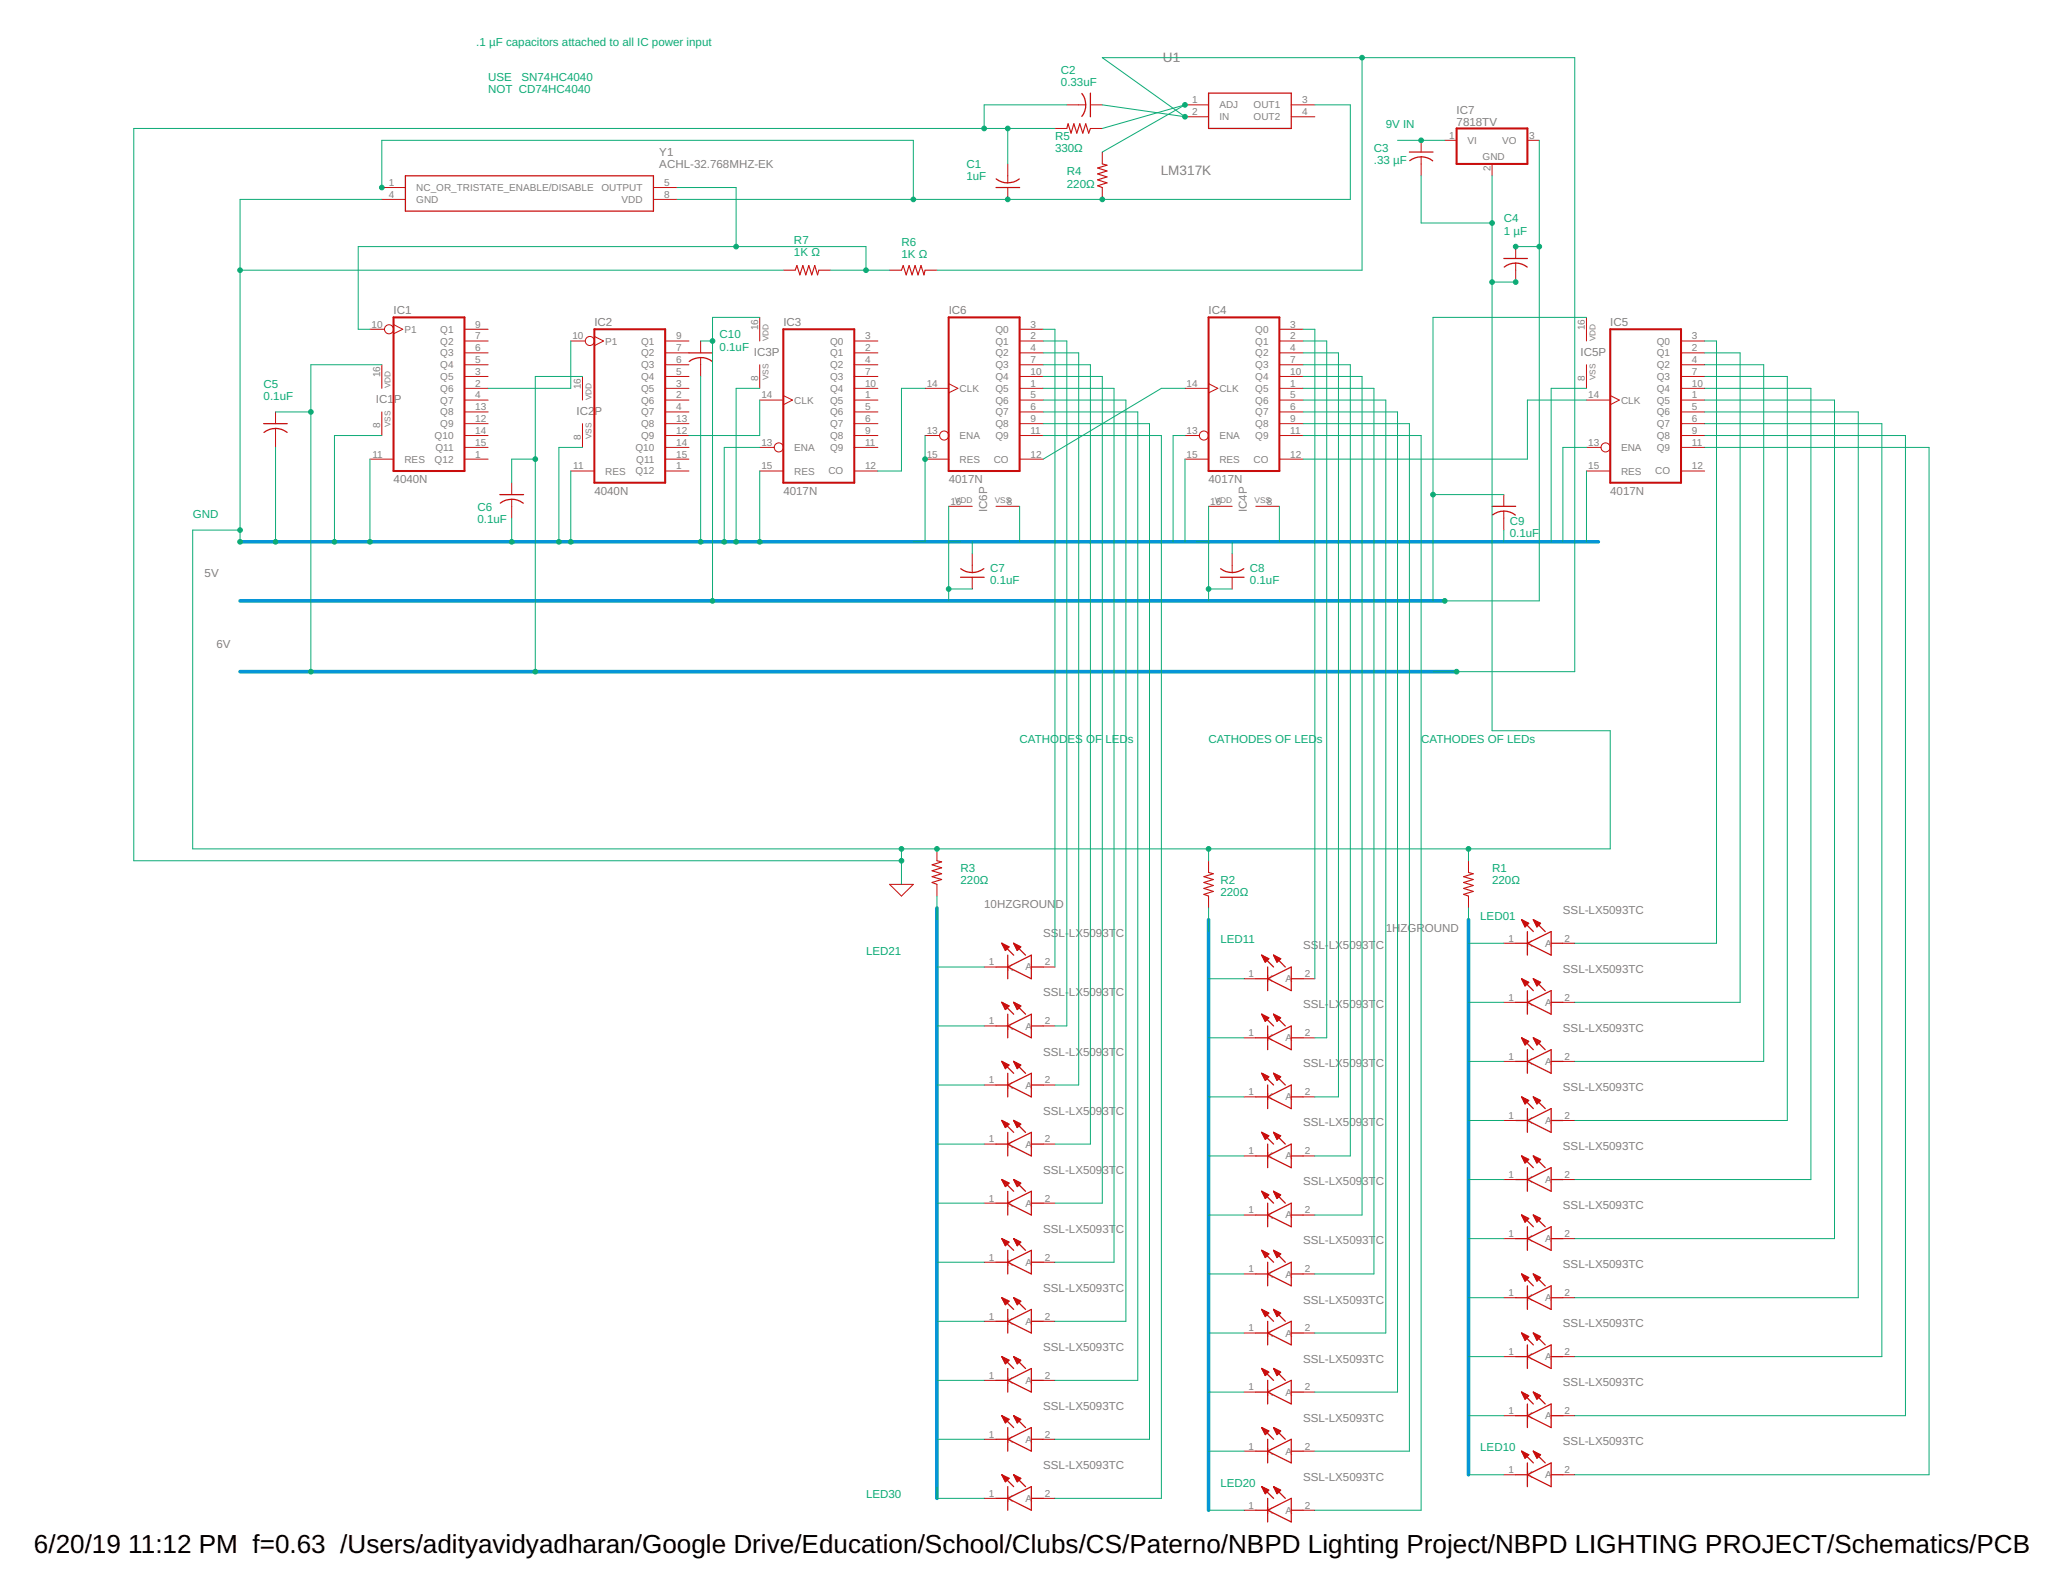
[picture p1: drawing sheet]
<svg xmlns="http://www.w3.org/2000/svg" width="279mm" height="216mm" viewBox="0 0 279 216" stroke-linecap="round" stroke-linejoin="round" font-family="sans-serif">
<defs><g id="words">
<g font-size="3.5">
<text x="4.6" y="210.3">6/20/19</text>
<text x="17.4" y="210.3">11:12 PM f=0.63 /Users/adityavidyadharan/Google Drive/Education/School/Clubs/CS/Paterno/NBPD Lighting Project/NBPD LIGHTING PROJECT/Schematics/PCB/NB</text>
</g>
<g font-size="1.8" fill="#808080">
<text x="157.5" y="8.5">U1</text>
<text x="157.2" y="23.7">LM317K</text>
</g>
<g font-size="1.6" fill="#0dab76">
<text x="64.5" y="6.2">.1 µF capacitors attached to all IC power input</text>
<text x="66.1" y="10.9">USE</text>
<text x="70.6" y="10.9">SN74HC4040</text>
<text x="143.7" y="10">C2</text>
<text x="143.7" y="11.6">0.33uF</text>
<text x="66.1" y="12.6">NOT CD74HC4040</text>
<text x="187.7" y="17.4">9V IN</text>
<text x="130.9" y="22.8">C1</text>
<text x="142.9" y="18.9">R5</text>
<text x="142.9" y="20.6">330Ω</text>
<text x="144.5" y="23.7">R4</text>
<text x="186.1" y="20.5">C3</text>
<text x="186.1" y="22.2">.33 µF</text>
<text x="130.9" y="24.4">1uF</text>
<text x="144.5" y="25.4">220Ω</text>
<text x="107.5" y="33">R7</text>
<text x="107.5" y="34.7">1K Ω</text>
<text x="122.1" y="33.3">R6</text>
<text x="122.1" y="35">1K Ω</text>
<text x="203.7" y="30.1">C4</text>
<text x="203.7" y="31.8">1 µF</text>
<text x="97.5" y="45.8">C10</text>
<text x="97.5" y="47.5">0.1uF</text>
<text x="35.7" y="52.5">C5</text>
<text x="35.7" y="54.2">0.1uF</text>
<text x="26.1" y="70.2">GND</text>
<text x="64.7" y="69.2">C6</text>
<text x="64.7" y="70.8">0.1uF</text>
<text x="204.5" y="71.1">C9</text>
<text x="134.1" y="77.5">C7</text>
<text x="169.3" y="77.5">C8</text>
<text x="204.5" y="72.7">0.1uF</text>
<text x="134.1" y="79.1">0.1uF</text>
<text x="169.3" y="79.1">0.1uF</text>
<text x="138.1" y="100.6">CATHOD</text>
<text x="144.6" y="100.6">ES OF</text>
<text x="149.7" y="100.6">LED</text>
<text x="152.8" y="100.6">s</text>
<text x="163.7" y="100.6">CATHODES OF LED</text>
<text x="178.4" y="100.6">s</text>
<text x="192.5" y="100.6">CATHODES OF LEDs</text>
<text x="130.1" y="118.1">R3</text>
<text x="130.1" y="119.8">220Ω</text>
<text x="165.3" y="119.7">R2</text>
<text x="202.1" y="118.1">R1</text>
<text x="202.1" y="119.8">220Ω</text>
<text x="165.3" y="121.4">220Ω</text>
<text x="200.5" y="124.6">LED01</text>
<text x="117.3" y="129.4">LED21</text>
<text x="165.3" y="127.8">LED11</text>
<text x="200.5" y="196.6">LED10</text>
<text x="117.3" y="203">LED30</text>
<text x="165.3" y="201.4">LED20</text>
</g>
<g font-size="1.6" fill="#808080">
<text x="197.3" y="17">7818TV</text>
<text x="197.3" y="15.4">IC7</text>
<text x="89.3" y="22.8">ACHL-32.768MHZ-EK</text>
<text x="89.3" y="21.2">Y1</text>
<text x="53.3" y="42.6">IC1</text>
<text x="80.5" y="44.2">IC2</text>
<text x="106.1" y="44.2">IC3</text>
<text x="128.5" y="42.6">IC6</text>
<text x="163.7" y="42.6">IC4</text>
<text x="218.1" y="44.2">IC5</text>
<text x="102.1" y="48.2">IC3P</text>
<text x="214.1" y="48.2">IC5P</text>
<text x="50.9" y="54.6">IC1</text>
<text x="53.3" y="54.6">P</text>
<text x="78.1" y="56.2">IC2</text>
<text x="80.5" y="56.2">P</text>
<text x="53.3" y="65.4">4040N</text>
<text x="128.5" y="65.4">4017N</text>
<text x="163.7" y="65.4">4017N</text>
<text x="80.5" y="67">4040N</text>
<text x="106.1" y="67">4017N</text>
<text x="133.7" y="69.4" transform="rotate(-90 133.7 69.4)">IC6P</text>
<text x="168.9" y="69.4" transform="rotate(-90 168.9 69.4)">IC4P</text>
<text x="218.1" y="67">4017N</text>
<text x="27.7" y="78.2">5V</text>
<text x="29.3" y="87.8">6V</text>
<text x="133.3" y="123">10HZGROUN</text>
<text x="142.9" y="123">D</text>
<text x="211.7" y="123.8">SSL-LX5093TC</text>
<text x="141.3" y="127">SSL-</text>
<text x="144.8" y="127">LX509</text>
<text x="149.3" y="127">3T</text>
<text x="151.1" y="127">C</text>
<text x="176.5" y="128.6">SSL-</text>
<text x="180" y="128.6">LX509</text>
<text x="184.5" y="128.6">3T</text>
<text x="186.3" y="128.6">C</text>
<text x="187.7" y="126.2">1H</text>
<text x="189.7" y="126.2">ZGROUND</text>
<text x="211.7" y="131.8">SSL-LX5093TC</text>
<text x="141.3" y="135">SSL-</text>
<text x="144.8" y="135">LX509</text>
<text x="149.3" y="135">3T</text>
<text x="151.1" y="135">C</text>
<text x="176.5" y="136.6">SSL-</text>
<text x="180" y="136.6">LX509</text>
<text x="184.5" y="136.6">3T</text>
<text x="186.3" y="136.6">C</text>
<text x="141.3" y="143">SSL-LX509</text>
<text x="149.3" y="143">3T</text>
<text x="151.1" y="143">C</text>
<text x="211.7" y="139.8">SSL-LX5093TC</text>
<text x="176.5" y="144.6">SSL-LX509</text>
<text x="184.5" y="144.6">3T</text>
<text x="186.3" y="144.6">C</text>
<text x="211.7" y="147.8">SSL-LX5093TC</text>
<text x="141.3" y="151">SSL-LX509</text>
<text x="149.3" y="151">3T</text>
<text x="151.1" y="151">C</text>
<text x="176.5" y="152.6">SSL-LX509</text>
<text x="184.5" y="152.6">3T</text>
<text x="186.3" y="152.6">C</text>
<text x="211.7" y="155.8">SSL-LX5093TC</text>
<text x="141.3" y="159">SSL-LX509</text>
<text x="149.3" y="159">3T</text>
<text x="151.1" y="159">C</text>
<text x="176.5" y="160.6">SSL-LX509</text>
<text x="184.5" y="160.6">3T</text>
<text x="186.3" y="160.6">C</text>
<text x="141.3" y="167">SSL-LX5093T</text>
<text x="151.1" y="167">C</text>
<text x="211.7" y="163.8">SSL-LX5093TC</text>
<text x="176.5" y="168.6">SSL-LX5093T</text>
<text x="186.3" y="168.6">C</text>
<text x="211.7" y="171.8">SSL-LX5093TC</text>
<text x="141.3" y="175">SSL-LX5093TC</text>
<text x="176.5" y="176.6">SSL-LX5093TC</text>
<text x="211.7" y="179.8">SSL-LX5093TC</text>
<text x="141.3" y="183">SSL-LX5093TC</text>
<text x="176.5" y="184.6">SSL-LX5093TC</text>
<text x="141.3" y="191">SSL-LX5093TC</text>
<text x="211.7" y="187.8">SSL-LX5093TC</text>
<text x="176.5" y="192.6">SSL-LX5093TC</text>
<text x="211.7" y="195.8">SSL-LX5093TC</text>
<text x="141.3" y="199">SSL-LX5093TC</text>
<text x="176.5" y="200.6">SSL-LX5093TC</text>
</g>
<g font-size="1.4" fill="#808080">
<text x="161.4" y="14">1</text>
<text x="161.4" y="15.6">2</text>
<text x="165.2" y="14.7">ADJ</text>
<text x="165.2" y="16.3">IN</text>
<text x="169.8" y="14.7">OUT1</text>
<text x="169.8" y="16.3">OUT2</text>
<text x="176.4" y="14">3</text>
<text x="176.4" y="15.6">4</text>
<text x="196.3" y="18.8">1</text>
<text x="198.7" y="19.5">VI</text>
<text x="200.8" y="21.7">GND</text>
<text x="201.8" y="23.2" transform="rotate(-90 201.8 23.2)">2</text>
<text x="203.5" y="19.5">VO</text>
<text x="207.1" y="18.8">3</text>
<text x="52.7" y="25.2">1</text>
<text x="52.7" y="26.8">4</text>
<text x="56.4" y="25.9">NC_OR_TRISTATE_ENABLE/DISABLE</text>
<text x="56.4" y="27.5">GND</text>
<text x="81.5" y="25.9">OUTPUT</text>
<text x="84.2" y="27.5">VDD</text>
<text x="90" y="25.2">5</text>
<text x="90" y="26.8">8</text>
<text x="50.3" y="44.4">10</text>
<text x="54.8" y="45.1">P1</text>
<text x="59.6" y="46.7">Q2</text>
<text x="59.6" y="45.1">Q1</text>
<text x="64.4" y="47.6">6</text>
<text x="64.4" y="46">7</text>
<text x="64.4" y="44.4">9</text>
<text x="77.5" y="46">10</text>
<text x="82" y="46.7">P1</text>
<text x="86.8" y="46.7">Q1</text>
<text x="91.6" y="47.6">7</text>
<text x="91.6" y="46">9</text>
<text x="102.7" y="44.7" transform="rotate(-90 102.7 44.7)">16</text>
<text x="112.4" y="46.7">Q0</text>
<text x="117.2" y="47.6">2</text>
<text x="117.2" y="46">3</text>
<text x="134.8" y="46.7">Q1</text>
<text x="134.8" y="45.1">Q0</text>
<text x="139.6" y="46">2</text>
<text x="139.6" y="44.4">3</text>
<text x="139.6" y="47.6">4</text>
<text x="170" y="46.7">Q1</text>
<text x="170" y="45.1">Q0</text>
<text x="174.8" y="46">2</text>
<text x="174.8" y="44.4">3</text>
<text x="174.8" y="47.6">4</text>
<text x="214.6" y="44.7" transform="rotate(-90 214.6 44.7)">16</text>
<text x="224.4" y="46.7">Q0</text>
<text x="229.1" y="47.6">2</text>
<text x="229.1" y="46">3</text>
<text x="51.5" y="51.1" transform="rotate(-90 51.5 51.1)">16</text>
<text x="59.6" y="53.1">Q6</text>
<text x="59.6" y="51.5">Q5</text>
<text x="59.6" y="49.9">Q4</text>
<text x="59.6" y="48.3">Q3</text>
<text x="64.4" y="52.4">2</text>
<text x="64.4" y="50.8">3</text>
<text x="64.4" y="54">4</text>
<text x="64.4" y="49.2">5</text>
<text x="78.7" y="52.7" transform="rotate(-90 78.7 52.7)">16</text>
<text x="86.8" y="53.1">Q5</text>
<text x="86.8" y="51.5">Q4</text>
<text x="86.8" y="49.9">Q3</text>
<text x="86.8" y="48.3">Q2</text>
<text x="91.6" y="54">2</text>
<text x="91.6" y="52.4">3</text>
<text x="91.6" y="50.8">5</text>
<text x="91.6" y="49.2">6</text>
<text x="102.7" y="51.6" transform="rotate(-90 102.7 51.6)">8</text>
<text x="103.1" y="54">14</text>
<text x="112.4" y="48.3">Q1</text>
<text x="112.4" y="49.9">Q2</text>
<text x="112.4" y="51.5">Q3</text>
<text x="112.4" y="53.1">Q4</text>
<text x="117.2" y="54">1</text>
<text x="117.2" y="49.2">4</text>
<text x="117.2" y="50.8">7</text>
<text x="117.2" y="52.4">10</text>
<text x="125.5" y="52.4">14</text>
<text x="130" y="53.1">CLK</text>
<text x="134.8" y="53.1">Q5</text>
<text x="134.8" y="48.3">Q2</text>
<text x="134.8" y="49.9">Q3</text>
<text x="134.8" y="51.5">Q4</text>
<text x="139.6" y="52.4">1</text>
<text x="139.6" y="54">5</text>
<text x="139.6" y="49.2">7</text>
<text x="139.6" y="50.8">10</text>
<text x="160.7" y="52.4">14</text>
<text x="165.2" y="53.1">CLK</text>
<text x="170" y="53.1">Q5</text>
<text x="170" y="48.3">Q2</text>
<text x="170" y="49.9">Q3</text>
<text x="170" y="51.5">Q4</text>
<text x="174.8" y="52.4">1</text>
<text x="174.8" y="54">5</text>
<text x="174.8" y="49.2">7</text>
<text x="174.8" y="50.8">10</text>
<text x="214.6" y="51.6" transform="rotate(-90 214.6 51.6)">8</text>
<text x="215.1" y="54">14</text>
<text x="224.4" y="48.3">Q1</text>
<text x="224.4" y="49.9">Q2</text>
<text x="224.4" y="51.5">Q3</text>
<text x="224.4" y="53.1">Q4</text>
<text x="229.1" y="54">1</text>
<text x="229.1" y="49.2">4</text>
<text x="229.1" y="50.8">7</text>
<text x="229.1" y="52.4">10</text>
<text x="51.5" y="58" transform="rotate(-90 51.5 58)">8</text>
<text x="58.9" y="59.5">Q10</text>
<text x="59.6" y="54.7">Q7</text>
<text x="59.6" y="57.9">Q9</text>
<text x="59.6" y="56.3">Q8</text>
<text x="64.4" y="57.2">12</text>
<text x="64.4" y="55.6">13</text>
<text x="64.4" y="58.8">14</text>
<text x="78.7" y="59.6" transform="rotate(-90 78.7 59.6)">8</text>
<text x="86.8" y="54.7">Q6</text>
<text x="86.8" y="56.3">Q7</text>
<text x="86.8" y="59.5">Q9</text>
<text x="86.8" y="57.9">Q8</text>
<text x="91.6" y="55.6">4</text>
<text x="91.6" y="58.8">12</text>
<text x="91.6" y="57.2">13</text>
<text x="107.6" y="54.7">CLK</text>
<text x="112.4" y="54.7">Q5</text>
<text x="112.4" y="56.3">Q6</text>
<text x="112.4" y="57.9">Q7</text>
<text x="112.4" y="59.5">Q8</text>
<text x="117.2" y="55.6">5</text>
<text x="117.2" y="57.2">6</text>
<text x="117.2" y="58.8">9</text>
<text x="125.5" y="58.8">13</text>
<text x="130" y="59.5">ENA</text>
<text x="134.8" y="54.7">Q6</text>
<text x="134.8" y="56.3">Q7</text>
<text x="134.8" y="57.9">Q8</text>
<text x="134.8" y="59.5">Q9</text>
<text x="139.6" y="55.6">6</text>
<text x="139.6" y="57.2">9</text>
<text x="139.6" y="58.8">11</text>
<text x="160.7" y="58.8">13</text>
<text x="165.2" y="59.5">ENA</text>
<text x="170" y="54.7">Q6</text>
<text x="170" y="56.3">Q7</text>
<text x="170" y="57.9">Q8</text>
<text x="170" y="59.5">Q9</text>
<text x="174.8" y="55.6">6</text>
<text x="174.8" y="57.2">9</text>
<text x="174.8" y="58.8">11</text>
<text x="219.5" y="54.7">CLK</text>
<text x="224.4" y="54.7">Q5</text>
<text x="224.4" y="56.3">Q6</text>
<text x="224.4" y="57.9">Q7</text>
<text x="224.4" y="59.5">Q8</text>
<text x="229.1" y="55.6">5</text>
<text x="229.1" y="57.2">6</text>
<text x="229.1" y="58.8">9</text>
<text x="50.4" y="62">11</text>
<text x="54.8" y="62.7">RES</text>
<text x="58.9" y="62.7">Q12</text>
<text x="59" y="61.1">Q11</text>
<text x="64.4" y="62">1</text>
<text x="64.4" y="60.4">15</text>
<text x="77.6" y="63.6">11</text>
<text x="82" y="64.3">RES</text>
<text x="86.1" y="64.3">Q12</text>
<text x="86.1" y="61.1">Q10</text>
<text x="86.2" y="62.7">Q11</text>
<text x="91.6" y="63.6">1</text>
<text x="91.6" y="60.4">14</text>
<text x="91.6" y="62">15</text>
<text x="103.1" y="60.4">13</text>
<text x="103.1" y="63.6">15</text>
<text x="107.6" y="61.1">ENA</text>
<text x="107.6" y="64.3">RES</text>
<text x="112.2" y="64.3">CO</text>
<text x="112.4" y="61.1">Q9</text>
<text x="117.2" y="60.4">11</text>
<text x="117.2" y="63.6">12</text>
<text x="125.5" y="62">15</text>
<text x="130" y="62.7">RES</text>
<text x="134.6" y="62.7">CO</text>
<text x="139.6" y="62">12</text>
<text x="160.7" y="62">15</text>
<text x="165.2" y="62.7">RES</text>
<text x="169.8" y="62.7">CO</text>
<text x="174.8" y="62">12</text>
<text x="215.1" y="60.4">13</text>
<text x="215.1" y="63.6">15</text>
<text x="219.5" y="61.1">ENA</text>
<text x="219.5" y="64.3">RES</text>
<text x="224.2" y="64.3">CO</text>
<text x="224.4" y="61.1">Q9</text>
<text x="229.1" y="60.4">11</text>
<text x="229.1" y="63.6">12</text>
<text x="128.7" y="68.4">16</text>
<text x="136.4" y="68.4">8</text>
<text x="163.9" y="68.4">16</text>
<text x="171.6" y="68.4">8</text>
<text x="133.9" y="130.7">1</text>
<text x="136.4" y="131.5">K</text>
<text x="138.9" y="131.4">A</text>
<text x="141.5" y="130.7">2</text>
<text x="204.3" y="127.5">1</text>
<text x="206.7" y="128.3">K</text>
<text x="209.3" y="128.2">A</text>
<text x="211.9" y="127.5">2</text>
<text x="169.1" y="132.3">1</text>
<text x="171.6" y="133.1">K</text>
<text x="174.1" y="133">A</text>
<text x="176.7" y="132.3">2</text>
<text x="204.3" y="135.5">1</text>
<text x="206.7" y="136.2">K</text>
<text x="209.3" y="136.2">A</text>
<text x="211.9" y="135.5">2</text>
<text x="133.9" y="138.7">1</text>
<text x="136.4" y="139.4">K</text>
<text x="138.9" y="139.4">A</text>
<text x="141.5" y="138.7">2</text>
<text x="169.1" y="140.3">1</text>
<text x="171.6" y="141">K</text>
<text x="174.1" y="141">A</text>
<text x="176.7" y="140.3">2</text>
<text x="204.3" y="143.5">1</text>
<text x="211.9" y="143.5">2</text>
<text x="133.9" y="146.7">1</text>
<text x="136.4" y="147.4">K</text>
<text x="138.9" y="147.4">A</text>
<text x="141.5" y="146.7">2</text>
<text x="169.1" y="148.3">1</text>
<text x="171.6" y="149">K</text>
<text x="174.1" y="149">A</text>
<text x="176.7" y="148.3">2</text>
<text x="206.7" y="144.2">K</text>
<text x="209.3" y="144.2">A</text>
<text x="133.9" y="154.7">1</text>
<text x="136.4" y="155.4">K</text>
<text x="138.9" y="155.4">A</text>
<text x="141.5" y="154.7">2</text>
<text x="204.3" y="151.5">1</text>
<text x="206.7" y="152.2">K</text>
<text x="209.3" y="152.2">A</text>
<text x="211.9" y="151.5">2</text>
<text x="169.1" y="156.3">1</text>
<text x="171.6" y="157">K</text>
<text x="174.1" y="157">A</text>
<text x="176.7" y="156.3">2</text>
<text x="204.3" y="159.5">1</text>
<text x="206.7" y="160.2">K</text>
<text x="209.3" y="160.2">A</text>
<text x="211.9" y="159.5">2</text>
<text x="133.9" y="162.7">1</text>
<text x="136.4" y="163.4">K</text>
<text x="138.9" y="163.4">A</text>
<text x="141.5" y="162.7">2</text>
<text x="169.1" y="164.3">1</text>
<text x="171.6" y="165">K</text>
<text x="174.1" y="165">A</text>
<text x="176.7" y="164.3">2</text>
<text x="204.3" y="167.5">1</text>
<text x="211.9" y="167.5">2</text>
<text x="133.9" y="170.7">1</text>
<text x="136.4" y="171.4">K</text>
<text x="138.9" y="171.4">A</text>
<text x="141.5" y="170.7">2</text>
<text x="169.1" y="172.3">1</text>
<text x="171.6" y="173">K</text>
<text x="174.1" y="173">A</text>
<text x="176.7" y="172.3">2</text>
<text x="206.7" y="168.2">K</text>
<text x="209.3" y="168.2">A</text>
<text x="133.9" y="178.7">1</text>
<text x="136.4" y="179.4">K</text>
<text x="138.9" y="179.4">A</text>
<text x="141.5" y="178.7">2</text>
<text x="204.3" y="175.5">1</text>
<text x="206.7" y="176.2">K</text>
<text x="209.3" y="176.2">A</text>
<text x="211.9" y="175.5">2</text>
<text x="169.1" y="180.3">1</text>
<text x="171.6" y="181">K</text>
<text x="174.1" y="181">A</text>
<text x="176.7" y="180.3">2</text>
<text x="204.3" y="183.5">1</text>
<text x="206.7" y="184.2">K</text>
<text x="209.3" y="184.2">A</text>
<text x="211.9" y="183.5">2</text>
<text x="133.9" y="186.7">1</text>
<text x="136.4" y="187.4">K</text>
<text x="138.9" y="187.4">A</text>
<text x="141.5" y="186.7">2</text>
<text x="169.1" y="188.3">1</text>
<text x="171.6" y="189">K</text>
<text x="174.1" y="189">A</text>
<text x="176.7" y="188.3">2</text>
<text x="204.3" y="191.5">1</text>
<text x="211.9" y="191.5">2</text>
<text x="133.9" y="194.7">1</text>
<text x="136.4" y="195.4">K</text>
<text x="138.9" y="195.4">A</text>
<text x="141.5" y="194.7">2</text>
<text x="169.1" y="196.3">1</text>
<text x="171.6" y="197">K</text>
<text x="174.1" y="197">A</text>
<text x="176.7" y="196.3">2</text>
<text x="206.7" y="192.2">K</text>
<text x="209.3" y="192.2">A</text>
<text x="133.9" y="202.7">1</text>
<text x="136.4" y="203.4">K</text>
<text x="138.9" y="203.4">A</text>
<text x="141.5" y="202.7">2</text>
<text x="204.3" y="199.5">1</text>
<text x="206.7" y="200.2">K</text>
<text x="209.3" y="200.2">A</text>
<text x="211.9" y="199.5">2</text>
<text x="169.1" y="204.3">1</text>
<text x="171.6" y="205">K</text>
<text x="174.1" y="205">A</text>
<text x="176.7" y="204.3">2</text>
</g>
<g font-size="1.1" fill="#808080">
<text x="104.1" y="46.2" transform="rotate(-90 104.1 46.2)">VDD</text>
<text x="216.1" y="46.2" transform="rotate(-90 216.1 46.2)">VDD</text>
<text x="52.9" y="52.6" transform="rotate(-90 52.9 52.6)">VDD</text>
<text x="104.1" y="51.5" transform="rotate(-90 104.1 51.5)">VSS</text>
<text x="216.1" y="51.5" transform="rotate(-90 216.1 51.5)">VSS</text>
<text x="52.9" y="57.9" transform="rotate(-90 52.9 57.9)">VSS</text>
<text x="80.1" y="59.5" transform="rotate(-90 80.1 59.5)">VSS</text>
<text x="80.1" y="54.2" transform="rotate(-90 80.1 54.2)">VDD</text>
<text x="129.3" y="68.2">VDD</text>
<text x="134.7" y="68.2">VSS</text>
<text x="164.5" y="68.2">VDD</text>
<text x="169.9" y="68.2">VSS</text>
</g>
</g></defs>
<path d="M197.3 17.4h9.6v4.8h-9.6zM53.3 43h9.6v20.8h-9.6zM80.5 44.6h9.6v20.8h-9.6zM106.1 44.6h9.6v20.8h-9.6zM128.5 43h9.6v20.8h-9.6zM163.7 43h9.6v20.8h-9.6zM218.1 44.6h9.6v20.8h-9.6z" fill="none" stroke="#c90d0c" stroke-width=".28"/>
<g fill="none" stroke="#c90d0c" stroke-width=".14">
<path d="M142.9 17.4h1.6M144.5 14.2h2.5M147.7 14.2h1.6M147.7 17.4h1.6M160.5 14.2h3.2M160.5 15.8h3.2M174.9 14.2h3.2M174.9 15.8h3.2M192.5 19v1.6M195.7 19h1.6M206.9 19h1.6M51.7 25.4h3.2"/>
<path d="M51.7 27h3.2M88.5 25.4h3.2M88.5 27h3.2M106.1 36.6h1.6M110.9 36.6h1.6M120.5 36.6h1.6M125.3 36.6h1.6M136.5 22.2v2.6M136.5 25.4v1.6M149.3 20.6v1.6M149.3 25.4v1.6M192.5 21.3v2.5"/>
<path d="M202.1 22.2v1.6M205.3 33.4v1.6M205.3 35.6v2.6M37.3 55.8v1.6M37.3 58v2.6M50.1 44.6h1.9M51.7 49.4v3.2M51.7 55.8v3.2M53.3 44l1.2 .6-1.2 .6M62.9 52.6h3.2M62.9 51h3.2M62.9 54.2h3.2"/>
<path d="M62.9 49.4h3.2M62.9 47.8h3.2M62.9 46.2h3.2M62.9 44.6h3.2M62.9 57.4h3.2M62.9 55.8h3.2M62.9 59h3.2M77.3 46.2h1.9M78.9 51v3.2M78.9 57.4v3.2M80.5 45.6l1.2 .6-1.2 .6M90.1 52.6h3.2"/>
<path d="M90.1 51h3.2M90.1 54.2h3.2M90.1 49.4h3.2M90.1 47.8h3.2M90.1 46.2h3.2M90.1 57.4h3.2M90.1 55.8h3.2M90.1 59h3.2M94.9 46.2v1.6M94.9 48.4v2.6M102.9 54.2h3.2M102.9 43v3.2"/>
<path d="M102.9 49.4v3.2M106.1 53.6l1.2 .6-1.2 .6M115.7 52.6h3.2M115.7 51h3.2M115.7 54.2h3.2M115.7 49.4h3.2M115.7 47.8h3.2M115.7 46.2h3.2M115.7 57.4h3.2M115.7 55.8h3.2M115.7 59h3.2M125.3 52.6h3.2"/>
<path d="M125.3 59h1.9M128.5 52l1.2 .6-1.2 .6M138.1 52.6h3.2M138.1 51h3.2M138.1 54.2h3.2M138.1 49.4h3.2M138.1 47.8h3.2M138.1 46.2h3.2M138.1 44.6h3.2M138.1 57.4h3.2M138.1 55.8h3.2M138.1 59h3.2"/>
<path d="M160.5 52.6h3.2M160.5 59h1.9M163.7 52l1.2 .6-1.2 .6M173.3 52.6h3.2M173.3 51h3.2M173.3 54.2h3.2M173.3 49.4h3.2M173.3 47.8h3.2M173.3 46.2h3.2M173.3 44.6h3.2M173.3 57.4h3.2M173.3 55.8h3.2"/>
<path d="M173.3 59h3.2M214.9 54.2h3.2M214.9 43v3.2M214.9 49.4v3.2M218.1 53.6l1.2 .6-1.2 .6M227.7 52.6h3.2M227.7 51h3.2M227.7 54.2h3.2M227.7 49.4h3.2M227.7 47.8h3.2M227.7 46.2h3.2M227.7 57.4h3.2"/>
<path d="M227.7 55.8h3.2M227.7 59h3.2M50.1 62.2h3.2M62.9 62.2h3.2M62.9 60.6h3.2M69.3 65.4v1.6M69.3 67.6v2.6M77.3 63.8h3.2M90.1 62.2h3.2M90.1 60.6h3.2M90.1 63.8h3.2M102.9 60.6h1.9"/>
<path d="M102.9 63.8h3.2M115.7 60.6h3.2M115.7 63.8h3.2M125.3 62.2h3.2M128.5 68.6h3.2M131.7 75v2.6M131.7 78.2v1.6M134.9 68.6h3.2M138.1 62.2h3.2M160.5 62.2h3.2M163.7 68.6h3.2M166.9 75v2.6"/>
<path d="M166.9 78.2v1.6M170.1 68.6h3.2M173.3 62.2h3.2M203.7 67v1.6M203.7 69.2v2.6M214.9 60.6h1.9M214.9 63.8h3.2M227.7 60.6h3.2M227.7 63.8h3.2M120.5 119.8h3.2l-1.6 1.6zM126.9 115v1.6M126.9 119.8v1.6"/>
<path d="M163.7 116.6v1.6M198.9 116.6v1.6M133.3 131h1.6M133.3 139h1.6M141.3 131h1.6M141.3 139h1.6M163.7 121.4v1.6M168.5 132.6h1.6M176.5 132.6h1.6M198.9 121.4v1.6M203.7 127.8h1.6M203.7 135.8h1.6"/>
<path d="M211.7 127.8h1.6M211.7 135.8h1.6M133.3 147h1.6M133.3 155h1.6M141.3 147h1.6M141.3 155h1.6M168.5 140.6h1.6M168.5 148.6h1.6M168.5 156.6h1.6M176.5 140.6h1.6M176.5 148.6h1.6M176.5 156.6h1.6"/>
<path d="M203.7 143.8h1.6M203.7 151.8h1.6M203.7 159.8h1.6M211.7 143.8h1.6M211.7 151.8h1.6M211.7 159.8h1.6M133.3 163h1.6M133.3 171h1.6M133.3 179h1.6M141.3 163h1.6M141.3 171h1.6M141.3 179h1.6"/>
<path d="M168.5 164.6h1.6M168.5 172.6h1.6M176.5 164.6h1.6M176.5 172.6h1.6M203.7 167.8h1.6M203.7 175.8h1.6M211.7 167.8h1.6M211.7 175.8h1.6M133.3 187h1.6M133.3 194.9h1.6M141.3 187h1.6M141.3 194.9h1.6"/>
<path d="M168.5 180.6h1.6M168.5 188.6h1.6M168.5 196.6h1.6M176.5 180.6h1.6M176.5 188.6h1.6M176.5 196.6h1.6M203.7 183.7h1.6M203.7 191.7h1.6M203.7 199.7h1.6M211.7 183.7h1.6M211.7 191.7h1.6M211.7 199.7h1.6"/>
<path d="M133.3 202.9h1.6M141.3 202.9h1.6M168.5 204.6h1.6M176.5 204.6h1.6"/>
<circle cx="52.7" cy="44.6" r=".61"/>
<circle cx="79.9" cy="46.2" r=".61"/>
<circle cx="127.9" cy="59" r=".61"/>
<circle cx="163" cy="59" r=".61"/>
<circle cx="105.5" cy="60.6" r=".61"/>
<circle cx="217.4" cy="60.6" r=".61"/>
</g>
<g fill="none" stroke="#c90d0c" stroke-width=".17">
<path d="M146.5 12.7a2.55 2.55 0 0 1 0 3.1M147.7 12.6v3.2M163.7 12.6h11.2v4.8h-11.2zM54.9 23.8h33.6v4.8h-33.6zM134.9 25.4h3.2M134.9 24.2a2.58 2.58 0 0 0 3.1 0M190.9 20.6h3.2M192.5 21.2a2.64 2.64 0 0 1 1.5 .6M192.5 21.3a2.6 2.6 0 0 0-1.6 .5M203.7 35h3.2M205.3 35.6a2.64 2.64 0 0 1 1.5 .6M205.3 35.6a2.34 2.34 0 0 0-1.6 .6"/>
<path d="M35.7 57.4h3.2M35.8 58.6a2.5 2.5 0 0 1 3.1 0M93.3 47.8h3.2M93.3 49a2.55 2.55 0 0 1 3.2 0M67.7 67h3.2M67.8 68.2a2.55 2.55 0 0 1 3.1 0M130.1 78.2h3.2M130.1 77a2.58 2.58 0 0 0 3.1 0M165.3 78.2h3.2M165.3 77a2.58 2.58 0 0 0 3.1 0M202.1 68.6h3.2M203.7 69.2a2.64 2.64 0 0 1 1.5 .6"/>
<path d="M203.7 69.2a2.44 2.44 0 0 0-1.6 .6M134.9 131h1.6M134.9 139h1.6M135.7 127.8l1.6 1.6M135.7 127.8l1 .4-.5 .5zM135.7 135.8l1.6 1.6M135.7 135.8l1 .4-.5 .5zM135.7 127.8h.1M135.7 135.9h.2M135.8 127.9h.2M135.8 136h.3M135.8 128.1h.4"/>
<path d="M135.9 136.1h.5M135.9 128.2h.6M135.9 136.2h.7M136 128.3h.6M136 136.4h.5M136 128.4h.5M136.1 136.5h.3M136.1 128.6h.2M136.1 136.7h.1M136.1 128.7h.1M136.5 131l3.2-1.6v3.2zM136.5 139l3.2-1.6v3.2z"/>
<path d="M136.5 129.4v3.2M136.5 137.4v3.2M137.3 127.8l1.6 1.6M137.3 127.8l.9 .4-.4 .5zM137.3 135.8l1.6 1.6M137.3 135.8l.5 .9 .4-.5M137.3 135.8l.9 .4M137.3 127.8h.1M137.3 135.9h.2M137.4 127.9h.2M137.4 136h.4M137.4 128.1h.4"/>
<path d="M137.5 136.1h.5M137.5 128.2h.6M137.5 136.2h.7M137.6 128.3h.6M137.6 136.4h.5M137.6 128.4h.5M137.7 136.5h.3M137.7 128.6h.2M137.7 136.7h.2M137.8 128.7h.1M139.7 131h1.6M139.7 139h1.6"/>
<path d="M170.1 132.6h1.6M170.9 129.4l1.6 1.6M170.9 129.4l.5 .9 .4-.4M170.9 129.4l.9 .5M170.9 137.4l1.6 1.6M170.9 137.4l.9 .5-.4 .4M170.9 137.4l.5 .9M170.9 137.4h.1M170.9 129.5h.2M171 137.5h.2M171 129.6h.3M171 137.7h.5"/>
<path d="M171 129.7h.6M171.1 137.8h.6M171.1 129.9h.7M171.2 137.9h.6M171.2 130h.5M171.2 138h.4M171.2 130.1h.4M171.3 138.2h.2M171.3 130.2h.1M171.3 138.3h.1M171.7 132.6l3.2-1.6v3.2zM171.7 131v3.2"/>
<path d="M171.7 139v3.2M172.5 129.4l1.6 1.6M172.5 129.4l.5 .9 .4-.4M172.5 129.4l.9 .5M172.5 137.4l1.6 1.6M172.5 137.4l.9 .5-.4 .4M172.5 137.4l.5 .9M172.5 137.4h.1M172.5 129.5h.2M172.6 137.5h.2M172.6 129.6h.3M172.6 137.7h.5"/>
<path d="M172.7 129.7h.5M172.7 137.8h.6M172.7 129.9h.7M172.8 137.9h.6M172.8 130h.5M172.8 138h.4M172.8 130.1h.4M172.9 138.2h.2M172.9 130.2h.2M173 138.3h.1M174.9 132.6h1.6M205.3 127.8h1.6"/>
<path d="M205.3 135.8h1.6M206.1 124.6l1.6 1.6M206.1 124.6l.9 .5-.5 .4zM206.1 124.6h.1M206.1 132.6l1.6 1.6M206.1 132.6l.4 .9 .5-.4M206.1 132.6l.9 .5M206.1 132.7h.2M206.1 124.7h.3M206.2 132.8h.3M206.2 124.8h.4M206.2 132.9h.6"/>
<path d="M206.3 125h.6M206.3 133.1h.7M206.3 125.1h.7M206.4 133.2h.5M206.4 125.2h.5M206.4 133.3h.4M206.5 125.4h.2M206.5 133.4h.2M206.5 125.5h.1M206.9 127.8l3.2-1.6v3.2zM206.9 135.8l3.2-1.6v3.2zM206.9 126.2v3.2"/>
<path d="M206.9 134.2v3.2M207.7 124.6l1.6 1.6M207.7 124.6l.9 .5-.4 .4zM207.7 132.6l1.6 1.6M207.7 132.6l.5 .9 .4-.4M207.7 132.6l.9 .5M207.7 124.6h.1M207.7 132.7h.2M207.8 124.7h.2M207.8 132.8h.3M207.8 124.8h.4M207.9 132.9h.5"/>
<path d="M207.9 125h.6M207.9 133.1h.7M207.9 125.1h.7M208 133.2h.5M208 125.2h.4M208 133.3h.4M208.1 125.4h.2M208.1 133.4h.1M208.1 125.5h.1M210.1 127.8h1.6M210.1 135.8h1.6M134.9 147h1.6"/>
<path d="M134.9 155h1.6M135.7 143.8l1.6 1.6M135.7 143.8l1 .5-.5 .4M135.7 143.8l.5 .9M135.7 151.8l1.6 1.6M135.7 151.8l1 .5-.5 .4zM135.7 159.8l1.6 1.6M135.7 159.8l1 .5-.5 .4zM135.7 143.8h.1M135.7 159.9h.1M135.8 151.9h.2M135.8 144h.3"/>
<path d="M135.8 160h.3M135.8 152h.4M135.8 144.1h.5M135.9 152.1h.6M135.9 144.2h.7M136 152.3h.6M136 144.3h.6M136 152.4h.5M136 144.5h.4M136.1 152.5h.3M136.1 144.6h.2M136.1 152.7h.1"/>
<path d="M136.2 144.7h.1M136.5 147l3.2-1.6v3.2zM136.5 155l3.2-1.6v3.2zM136.5 145.4v3.2M136.5 153.4v3.2M137.3 151.8h.1M137.3 143.8l1.6 1.6M137.3 143.8l.9 .5-.4 .4zM137.3 151.8l1.6 1.6M137.3 151.8l.9 .5-.4 .4zM137.3 159.8l1.6 1.6M137.3 159.8l.9 .5-.4 .4z"/>
<path d="M137.3 143.8h.1M137.3 159.9h.2M137.4 151.9h.2M137.4 144h.2M137.4 160h.3M137.4 152h.4M137.4 144.1h.5M137.5 152.1h.6M137.5 144.2h.7M137.5 152.3h.7M137.6 144.3h.6M137.6 152.4h.5"/>
<path d="M137.6 144.5h.4M137.7 152.5h.2M137.7 144.6h.2M137.7 152.7h.1M137.8 144.7h.1M139.7 147h1.6M139.7 155h1.6M170.1 140.6h1.6M170.1 148.6h1.6M170.1 156.6h1.6M170.9 145.4l1.6 1.6M170.9 145.4l.9 .4-.4 .5z"/>
<path d="M170.9 153.4l1.6 1.6M170.9 153.4l.9 .4-.4 .5zM170.9 153.4h.1M170.9 145.5h.2M171 153.6h.3M171 145.6h.4M171 153.7h.5M171.1 145.8h.5M171.1 153.8h.7M171.1 145.9h.7M171.2 153.9h.5M171.2 146h.5"/>
<path d="M171.2 154.1h.4M171.3 146.1h.3M171.3 154.2h.2M171.3 146.3h.1M171.7 140.6l3.2-1.6v3.2zM171.7 148.6l3.2-1.6v3.2zM171.7 156.6l3.2-1.6v3.2zM171.7 147v3.2M171.7 155v3.2M172.5 145.4l1.6 1.6M172.5 145.4l.9 .4-.4 .5zM172.5 153.4l1.6 1.6"/>
<path d="M172.5 153.4l.9 .4-.4 .5zM172.5 153.4h.1M172.6 145.5h.1M172.6 153.6h.3M172.6 145.6h.4M172.6 153.7h.5M172.7 145.8h.5M172.7 153.8h.7M172.7 145.9h.7M172.8 153.9h.5M172.8 146h.5M172.8 154.1h.4"/>
<path d="M172.9 146.1h.3M172.9 154.2h.2M172.9 146.3h.1M174.9 140.6h1.6M174.9 148.6h1.6M174.9 156.6h1.6M205.3 143.8h1.6M205.3 151.8h1.6M205.3 159.8h1.6M206.1 140.6l1.6 1.6M206.1 140.6l.9 .5-.5 .4M206.1 140.6l.4 .9"/>
<path d="M206.1 148.6l1.6 1.6M206.1 148.6l.9 .5-.5 .4zM206.1 156.6l1.6 1.6M206.1 156.6l.9 .4-.5 .5zM206.1 140.6h.1M206.1 156.6h.1M206.1 148.7h.2M206.2 140.7h.2M206.2 156.8h.3M206.2 148.8h.4M206.2 140.9h.5M206.2 156.9h.5"/>
<path d="M206.3 148.9h.5M206.3 141h.6M206.3 157h.7M206.3 149.1h.7M206.4 141.1h.5M206.4 157.2h.5M206.4 149.2h.5M206.4 141.3h.4M206.4 157.3h.4M206.5 149.3h.2M206.5 141.4h.2M206.5 157.4h.2"/>
<path d="M206.5 149.5h.1M206.5 141.5h.1M206.9 143.8l3.2-1.6v3.2zM206.9 151.8l3.2-1.6v3.2zM206.9 159.8l3.2-1.6v3.2zM206.9 142.2v3.2M206.9 150.2v3.2M206.9 158.2v3.2M207.7 140.6l1.6 1.6M207.7 140.6l.9 .5-.4 .4M207.7 140.6l.5 .9M207.7 148.6l1.6 1.6"/>
<path d="M207.7 148.6l.9 .5-.4 .4zM207.7 156.6l1.6 1.6M207.7 156.6l.9 .4-.4 .5zM207.7 140.6h.1M207.7 156.6h.1M207.7 148.7h.2M207.8 140.7h.2M207.8 156.8h.3M207.8 148.8h.4M207.8 140.9h.5M207.8 156.9h.5M207.9 148.9h.5"/>
<path d="M207.9 141h.6M207.9 157h.7M207.9 149.1h.7M208 141.1h.6M208 157.2h.5M208 149.2h.5M208 141.3h.4M208 157.3h.4M208 149.3h.3M208.1 141.4h.2M208.1 157.4h.2M208.1 149.5h.1"/>
<path d="M208.2 141.5h.1M210.1 143.8h1.6M210.1 151.8h1.6M210.1 159.8h1.6M134.9 163h1.6M134.9 171h1.6M134.9 179h1.6M135.7 167.8l1.6 1.6M135.7 167.8l1 .4-.5 .5zM135.7 175.8l1.6 1.6M135.7 175.8l1 .4-.5 .5zM135.7 167.8h.1"/>
<path d="M135.7 175.9h.2M135.8 167.9h.2M135.8 176h.4M135.8 168.1h.5M135.8 160.1h.6M135.9 176.1h.5M135.9 168.2h.6M135.9 160.2h.7M135.9 176.3h.7M136 168.3h.6M136 160.4h.5M136 176.4h.5"/>
<path d="M136 168.4h.4M136.1 160.5h.3M136.1 176.5h.3M136.1 168.6h.2M136.1 160.6h.2M136.1 176.6h.1M136.1 168.7h.1M136.5 163l3.2-1.6v3.2zM136.5 171l3.2-1.6v3.2zM136.5 179l3.2-1.6v3.2zM136.5 161.4v3.2M136.5 169.4v3.2"/>
<path d="M136.5 177.4v3.2M137.3 167.8l1.6 1.6M137.3 167.8l.9 .4-.4 .5zM137.3 175.8l1.6 1.6M137.3 175.8l.9 .4-.4 .5zM137.3 167.8h.1M137.4 175.9h.1M137.4 167.9h.2M137.4 176h.4M137.4 168.1h.5M137.5 160.1h.5M137.5 176.1h.5"/>
<path d="M137.5 168.2h.6M137.5 160.2h.7M137.5 176.3h.7M137.6 168.3h.6M137.6 160.4h.5M137.6 176.4h.5M137.6 168.4h.4M137.6 160.5h.4M137.7 176.5h.3M137.7 168.6h.2M137.7 160.6h.2M137.7 176.6h.1"/>
<path d="M137.8 168.7h.1M139.7 163h1.6M139.7 171h1.6M139.7 179h1.6M170.1 164.6h1.6M170.1 172.6h1.6M170.9 161.4l1.6 1.6M170.9 161.4l.9 .4-.4 .5zM170.9 169.4l1.6 1.6M170.9 169.4l.5 .9 .4-.5M170.9 169.4l.9 .4M170.9 177.4l1.6 1.6"/>
<path d="M170.9 177.4l.9 .4-.4 .5M170.9 177.4l.5 .9M170.9 161.4h.1M170.9 177.4h.1M170.9 169.5h.2M171 161.5h.2M171 177.5h.2M171 169.6h.3M171 161.6h.4M171 177.7h.5M171.1 169.7h.5M171.1 161.8h.6"/>
<path d="M171.1 177.8h.7M171.1 169.8h.7M171.2 161.9h.6M171.2 177.9h.5M171.2 170h.5M171.2 162h.5M171.2 178.1h.4M171.3 170.1h.3M171.3 162.2h.2M171.3 178.2h.2M171.3 170.2h.1M171.3 162.3h.1"/>
<path d="M171.4 178.3h.1M171.7 164.6l3.2-1.6v3.2zM171.7 172.6l3.2-1.6v3.2zM171.7 163v3.2M171.7 171v3.2M171.7 179v3.2M172.5 161.4l1.6 1.6M172.5 161.4h.1M172.5 161.4l.9 .4-.4 .5zM172.5 169.4l1.6 1.6M172.5 169.4l.5 .9 .4-.5M172.5 169.4l.9 .4"/>
<path d="M172.5 177.4l1.6 1.6M172.5 177.4l.9 .4-.4 .5M172.5 177.4l.5 .9M172.5 177.4h.1M172.5 169.5h.2M172.6 161.5h.2M172.6 177.5h.2M172.6 169.6h.4M172.6 161.6h.4M172.6 177.7h.5M172.7 169.7h.5M172.7 161.8h.6"/>
<path d="M172.7 177.8h.7M172.7 169.8h.7M172.7 161.9h.7M172.8 177.9h.6M172.8 170h.5M172.8 162h.4M172.8 178.1h.4M172.8 170.1h.4M172.9 162.2h.2M172.9 178.2h.2M172.9 170.2h.1M172.9 162.3h.1"/>
<path d="M173 178.3h.1M174.9 164.6h1.6M174.9 172.6h1.6M205.3 167.8h1.6M205.3 175.8h1.6M206.1 164.6l1.6 1.6M206.1 164.6l.9 .4-.5 .5zM206.1 164.6h.1M206.1 172.6l1.6 1.6M206.1 172.6l.9 .4-.5 .5zM206.1 172.7h.2M206.1 164.7h.3"/>
<path d="M206.2 172.8h.3M206.2 164.8h.5M206.2 172.9h.6M206.3 165h.6M206.3 173.1h.7M206.4 165.1h.6M206.4 173.2h.5M206.4 165.2h.4M206.4 173.3h.4M206.5 165.4h.2M206.5 173.4h.1M206.5 165.5h.1"/>
<path d="M206.9 167.8l3.2-1.6v3.2zM206.9 175.8l3.2-1.6v3.2zM206.9 166.2v3.2M206.9 174.2v3.2M207.7 164.6l1.6 1.6M207.7 164.6l.9 .4-.4 .5zM207.7 172.6l1.6 1.6M207.7 172.6l.9 .4-.4 .5zM207.7 164.6h.1M207.7 172.7h.2M207.8 164.7h.2M207.8 172.8h.4"/>
<path d="M207.8 164.8h.4M207.9 172.9h.5M207.9 165h.6M207.9 173.1h.7M207.9 165.1h.7M208 173.2h.5M208 165.2h.4M208 173.3h.4M208.1 165.4h.2M208.1 173.4h.1M208.1 165.5h.1M210.1 167.8h1.6"/>
<path d="M210.1 175.8h1.6M134.9 187h1.6M134.9 194.9h1.6M135.7 183.7l1.6 1.7M135.7 183.7l1 .5-.5 .5zM135.7 191.7l1.6 1.7M135.7 191.7l1 .5-.5 .5zM135.7 199.7l1.6 1.7M135.7 199.7l.5 1 .5-.5M135.7 199.7l1 .5M135.7 191.8h.1M135.7 183.8h.1"/>
<path d="M135.7 199.9h.2M135.8 191.9h.2M135.8 184h.3M135.8 200h.3M135.8 192h.4M135.8 184.1h.5M135.9 192.2h.6M135.9 184.2h.7M136 192.3h.6M136 184.3h.5M136 192.4h.5M136 184.5h.4"/>
<path d="M136.1 192.5h.2M136.1 184.6h.2M136.1 192.7h.1M136.5 187l3.2-1.6v3.2zM136.5 194.9l3.2-1.5v3.2zM136.5 185.4v3.2M136.5 193.4v3.2M137.3 183.7l1.6 1.7M137.3 183.7l.9 .5-.4 .5zM137.3 191.7l1.6 1.7M137.3 191.8h.1M137.3 191.7l.9 .5-.4 .5z"/>
<path d="M137.3 199.7l1.6 1.7M137.3 199.7l.5 1 .4-.5M137.3 199.7l.9 .5M137.3 183.8h.1M137.3 199.9h.2M137.4 191.9h.2M137.4 184h.3M137.4 200h.3M137.4 192h.4M137.5 184.1h.4M137.5 192.2h.6M137.5 184.2h.7"/>
<path d="M137.6 192.3h.6M137.6 184.3h.6M137.6 192.4h.5M137.6 184.5h.4M137.7 192.5h.2M137.7 184.6h.2M137.8 192.7h.1M139.7 187h1.6M139.7 194.9h1.6M170.1 188.6h1.6M170.1 180.6h1.6M170.1 196.6h1.6"/>
<path d="M170.9 185.4l1.6 1.6M170.9 185.4l.9 .4-.4 .5zM170.9 185.4h.1M170.9 193.4l1.6 1.5M170.9 193.4l.9 .4-.4 .5zM170.9 193.4h.1M170.9 185.5h.3M171 193.6h.3M171 185.6h.4M171 193.7h.6M171.1 185.7h.6M171.1 193.8h.7"/>
<path d="M171.1 185.9h.7M171.2 194h.5M171.2 186h.5M171.2 194.1h.4M171.3 186.1h.2M171.3 194.2h.2M171.3 186.3h.1M171.7 180.6l3.2-1.6v3.2zM171.7 188.6l3.2-1.6v3.2zM171.7 196.6l3.2-1.7v3.2zM171.7 187v3.2M171.7 194.9v3.2"/>
<path d="M172.5 185.4l1.6 1.6M172.5 185.4l.9 .4-.4 .5zM172.5 185.4h.1M172.5 193.4l1.6 1.5M172.5 193.4l.5 .9 .4-.5M172.5 193.4l.9 .4M172.5 193.4h.2M172.6 185.5h.1M172.6 193.6h.3M172.6 185.6h.4M172.7 193.7h.5M172.7 185.7h.6"/>
<path d="M172.7 193.8h.7M172.7 185.9h.7M172.8 194h.5M172.8 186h.5M172.8 194.1h.4M172.9 186.1h.2M172.9 194.2h.2M172.9 186.3h.1M174.9 188.6h1.6M174.9 180.6h1.6M174.9 196.6h1.6M205.3 183.7h1.6"/>
<path d="M205.3 191.7h1.6M205.3 199.7h1.6M206.1 180.6l1.6 1.6M206.1 180.6l.9 .4-.5 .5M206.1 180.6l.4 .9M206.1 188.6l1.6 1.6M206.1 188.6l.9 .4-.5 .5zM206.1 188.6h.1M206.1 196.6l1.6 1.5M206.1 196.6l.9 .4-.5 .5zM206.1 180.6h.1M206.1 196.6h.1"/>
<path d="M206.1 188.7h.3M206.2 180.7h.3M206.2 196.8h.3M206.2 188.8h.4M206.2 180.9h.5M206.2 196.9h.6M206.3 189h.6M206.3 181h.7M206.3 197h.7M206.3 189.1h.7M206.4 181.1h.5M206.4 197.1h.5"/>
<path d="M206.4 189.2h.5M206.4 181.3h.4M206.4 197.3h.4M206.5 189.3h.2M206.5 181.4h.2M206.5 197.4h.2M206.5 189.5h.1M206.5 181.5h.1M206.9 183.7l3.2-1.5v3.2zM206.9 191.7l3.2-1.5v3.2zM206.9 199.7l3.2-1.6v3.3zM206.9 182.2v3.2"/>
<path d="M206.9 190.2v3.2M206.9 198.1v3.3M207.7 180.6l1.6 1.6M207.7 180.6l.9 .4-.4 .5M207.7 180.6l.5 .9M207.7 188.6l1.6 1.6M207.7 188.6l.9 .4-.4 .5zM207.7 196.6l1.6 1.5M207.7 196.6l.9 .4-.4 .5zM207.7 180.6h.1M207.7 196.6h.2M207.8 188.7h.2"/>
<path d="M207.8 180.7h.2M207.8 196.8h.3M207.8 188.8h.4M207.8 180.9h.5M207.9 196.9h.5M207.9 189h.6M207.9 181h.7M207.9 197h.7M207.9 189.1h.7M208 181.1h.5M208 197.1h.5M208 189.2h.4"/>
<path d="M208 181.3h.4M208 197.3h.4M208.1 189.3h.2M208.1 181.4h.2M208.1 197.4h.2M208.1 189.5h.1M208.2 181.5h.1M210.1 183.7h1.6M210.1 191.7h1.6M210.1 199.7h1.6M134.9 202.9h1.6M135.9 200.1h.5"/>
<path d="M135.9 200.2h.8M136 200.4h.5M136.1 200.5h.3M136.1 200.6h.1M136.5 202.9l3.2-1.5v3.2zM136.5 201.4v3.2M137.5 200.1h.5M137.5 200.2h.7M137.6 200.4h.5M137.6 200.5h.4M137.7 200.6h.2M139.7 202.9h1.6"/>
<path d="M170.1 204.6h1.6M170.9 201.4l1.6 1.5M170.9 201.4l.9 .4-.4 .5M170.9 201.4l.5 .9M170.9 201.4h.1M171 201.5h.2M171 201.6h.5M171.1 201.8h.6M171.2 201.9h.6M171.2 202h.4M171.3 202.2h.2M171.3 202.3h.1"/>
<path d="M171.7 204.6l3.2-1.7v3.2zM171.7 202.9v3.2M172.5 201.4l1.6 1.5M172.5 201.4h.1M172.5 201.4l.9 .4-.4 .5M172.5 201.4l.5 .9M172.6 201.5h.2M172.6 201.6h.5M172.7 201.8h.6M172.8 201.9h.6M172.8 202h.4M172.9 202.2h.2"/>
<path d="M173 202.3h.1M174.9 204.6h1.6"/>
</g>
<path d="M144.5 17.4l.2-.6 .4 1.2 .3-1.2 .4 1.2 .4-1.2 .4 1.2 .4-1.2 .4 1.2 .3-.6M107.7 36.6l.2-.6 .4 1.2 .4-1.2 .4 1.2 .4-1.2 .4 1.2 .4-1.2 .4 1.2 .2-.6M122.1 36.6l.2-.6 .4 1.2 .4-1.2 .4 1.2 .4-1.2 .4 1.2 .4-1.2 .4 1.2 .2-.6M149.3 22.2l.6 .2-1.2 .4 1.2 .4-1.2 .4 1.2 .4-1.2 .4 1.2 .4-1.2 .4 .6 .2M126.9 116.6l.6 .1-1.3 .4 1.3 .4-1.3 .4 1.3 .4-1.3 .4 1.3 .4-1.3 .4 .7 .3M163.7 118.2l.6 .1-1.3 .4 1.3 .4-1.3 .4 1.3 .4-1.3 .4 1.3 .4-1.3 .4 .7 .3M198.9 118.2l.6 .1-1.3 .4 1.3 .4-1.3 .4 1.3 .4-1.3 .4 1.3 .4-1.3 .4 .7 .3" fill="none" stroke="#c90d0c" stroke-width=".15"/>
<path d="M32.5 73.4h184M32.5 81.4h163.2M32.5 91h164.8M126.9 123v79.9M163.7 124.6v80M198.9 124.6v75.1" fill="none" stroke="#0696d7" stroke-width=".49"/>
<g fill="none" stroke="#0dab76" stroke-width=".14">
<path d="M136.5 17.4v4.8M142.9 17.4h-124.8v99.2h104M144.5 14.2h-11.2v3.2M149.3 14.2l11.2 1.6-11.2-8h64v83.2h-19.2M149.3 17.4l11.2-3.2-11.2 6.4M178.1 14.2h4.8v12.8h-91.2M184.5 7.8v28.8h-57.6M189.3 19h6.4M208.5 19v62.4h-12.8M32.5 36.6h73.6M51.7 27h-19.2v46.4M51.7 25.4v-6.4h72v8"/>
<path d="M91.7 25.4h8v8M112.5 36.6h8M117.3 36.6v-3.2h-68.8v11.2h1.6M192.5 23.8v6.4h9.6M202.1 23.8v75.2h16v16h-192v-43.2h6.4M202.1 38.2h3.2M205.3 33.4h3.2M37.3 55.8h4.8M51.7 59h-6.4v14.4M51.7 49.4h-9.6v41.6M77.3 46.2v6.4h-11.2M78.9 51h-6.4v40"/>
<path d="M94.9 51v22.4M94.9 46.2h1.6M102.9 54.2v4.8h-9.6M102.9 52.6h-3.2v20.8M102.9 43h-6.4v38.4M125.3 59v14.4h-1.6M125.3 52.6h-3.2v11.2h-3.2M141.3 59h16v143.9h-14.4M141.3 52.6h9.6v118.4h-8M141.3 44.6h1.6v86.4M141.3 46.2h3.2v92.8h-1.6M141.3 49.4h6.4v105.6h-4.8"/>
<path d="M141.3 55.8h12.8v131.2h-11.2M141.3 51h8v112h-6.4M141.3 47.8h4.8v99.2h-3.2M141.3 54.2h11.2v124.8h-9.6M141.3 57.4h14.4v137.5h-12.8M160.5 59h-1.6v14.4M160.5 52.6h-3.2l-16 9.6M176.5 59h16v145.6h-14.4M176.5 52.6h9.6v120h-8M176.5 44.6h1.6v88M176.5 46.2h3.2v94.4h-1.6M176.5 51h8v113.6h-6.4"/>
<path d="M176.5 49.4h6.4v107.2h-4.8M176.5 55.8h12.8v132.8h-11.2M176.5 47.8h4.8v100.8h-3.2M176.5 54.2h11.2v126.4h-9.6M176.5 57.4h14.4v139.2h-12.8M214.9 52.6h-4.8v20.8M214.9 43h-20.8v38.4M214.9 54.2h-8v8h-30.4M230.9 59h27.2v132.7h-44.8M230.9 52.6h14.4v107.2h-32M230.9 46.2h1.6v81.6h-19.2M230.9 49.4h8v94.4h-25.6"/>
<path d="M230.9 55.8h20.8v120h-38.4M230.9 51h11.2v100.8h-28.8M230.9 47.8h4.8v88h-22.4M230.9 54.2h17.6v113.6h-35.2M230.9 57.4h24v126.3h-41.6M37.3 60.6v12.8M50.1 62.2v11.2M69.3 70.2v3.2M72.5 62.2h-3.2v3.2M77.3 63.8v9.6M78.9 60.6h-3.2v12.8M102.9 60.6h-4.8v12.8"/>
<path d="M102.9 63.8v9.6M128.5 73.4h1.6M128.5 79.8h3.2M128.5 68.6v12.8M131.7 73.4v1.6M138.1 68.6v4.8M160.5 62.2v11.2M162.1 73.4h1.6M163.7 68.6v12.8M163.7 79.8h3.2M166.9 73.4v1.6M173.3 68.6v4.8"/>
<path d="M194.1 67h9.6M203.7 71.8v1.6M214.9 60.6h-3.2v12.8M214.9 63.8v9.6M230.9 60.6h30.4v139.1h-48M122.1 115v4.8M163.7 115v1.6M198.9 115v1.6M126.9 139h6.4M126.9 121.4v3.2M126.9 131h6.4M163.7 123v3.2"/>
<path d="M163.7 132.6h4.8M198.9 123v1.6M198.9 127.8h4.8M198.9 135.8h4.8M126.9 147h6.4M126.9 155h6.4M163.7 140.6h4.8M163.7 148.6h4.8M163.7 156.6h4.8M198.9 143.8h4.8M198.9 151.8h4.8M198.9 159.8h4.8"/>
<path d="M126.9 163h6.4M126.9 171h6.4M126.9 179h6.4M163.7 164.6h4.8M163.7 172.6h4.8M198.9 167.8h4.8M198.9 175.8h4.8M126.9 187h6.4M126.9 194.9h6.4M163.7 180.6h4.8M163.7 188.6h4.8M163.7 196.6h4.8"/>
<path d="M198.9 183.7h4.8M198.9 191.7h4.8M198.9 199.7h4.8M126.9 201.4v1.5h6.4M163.7 204.6h4.8"/>
</g>
<g fill="#0dab76" stroke="#0dab76" stroke-width=".14">
<circle cx="98.1" cy="73.4" r=".32"/>
<circle cx="102.9" cy="73.4" r=".32"/>
<circle cx="50.1" cy="73.4" r=".32"/>
<circle cx="77.3" cy="73.4" r=".32"/>
<circle cx="32.5" cy="71.8" r=".32"/>
<circle cx="122.1" cy="115" r=".32"/>
<circle cx="122.1" cy="116.6" r=".32"/>
<circle cx="136.5" cy="17.4" r=".32"/>
<circle cx="32.5" cy="73.4" r=".32"/>
<circle cx="133.3" cy="17.4" r=".32"/>
<circle cx="32.5" cy="36.6" r=".32"/>
<circle cx="202.1" cy="30.2" r=".32"/>
<circle cx="202.1" cy="38.2" r=".32"/>
<circle cx="205.3" cy="38.2" r=".32"/>
<circle cx="163.7" cy="115" r=".32"/>
<circle cx="198.9" cy="115" r=".32"/>
<circle cx="126.9" cy="115" r=".32"/>
<circle cx="37.3" cy="73.4" r=".32"/>
<circle cx="69.3" cy="73.4" r=".32"/>
<circle cx="45.3" cy="73.4" r=".32"/>
<circle cx="75.7" cy="73.4" r=".32"/>
<circle cx="99.7" cy="73.4" r=".32"/>
<circle cx="94.9" cy="73.4" r=".32"/>
<circle cx="125.3" cy="62.2" r=".32"/>
<circle cx="99.7" cy="33.4" r=".32"/>
<circle cx="117.3" cy="36.6" r=".32"/>
<circle cx="195.7" cy="81.4" r=".32"/>
<circle cx="208.5" cy="33.4" r=".32"/>
<circle cx="205.3" cy="33.4" r=".32"/>
<circle cx="96.5" cy="81.4" r=".32"/>
<circle cx="96.5" cy="46.2" r=".32"/>
<circle cx="163.7" cy="79.8" r=".32"/>
<circle cx="128.5" cy="79.8" r=".32"/>
<circle cx="194.1" cy="67" r=".32"/>
<circle cx="197.3" cy="91" r=".32"/>
<circle cx="160.5" cy="15.8" r=".32"/>
<circle cx="184.5" cy="7.8" r=".32"/>
<circle cx="42.1" cy="91" r=".32"/>
<circle cx="42.1" cy="55.8" r=".32"/>
<circle cx="72.5" cy="91" r=".32"/>
<circle cx="72.5" cy="62.2" r=".32"/>
<circle cx="123.7" cy="27" r=".32"/>
<circle cx="51.7" cy="25.4" r=".32"/>
<circle cx="149.3" cy="27" r=".32"/>
<circle cx="136.5" cy="27" r=".32"/>
<circle cx="192.5" cy="19" r=".32"/>
<circle cx="160.5" cy="14.2" r=".32"/>
</g>
<use href="#words"/>
</svg>
